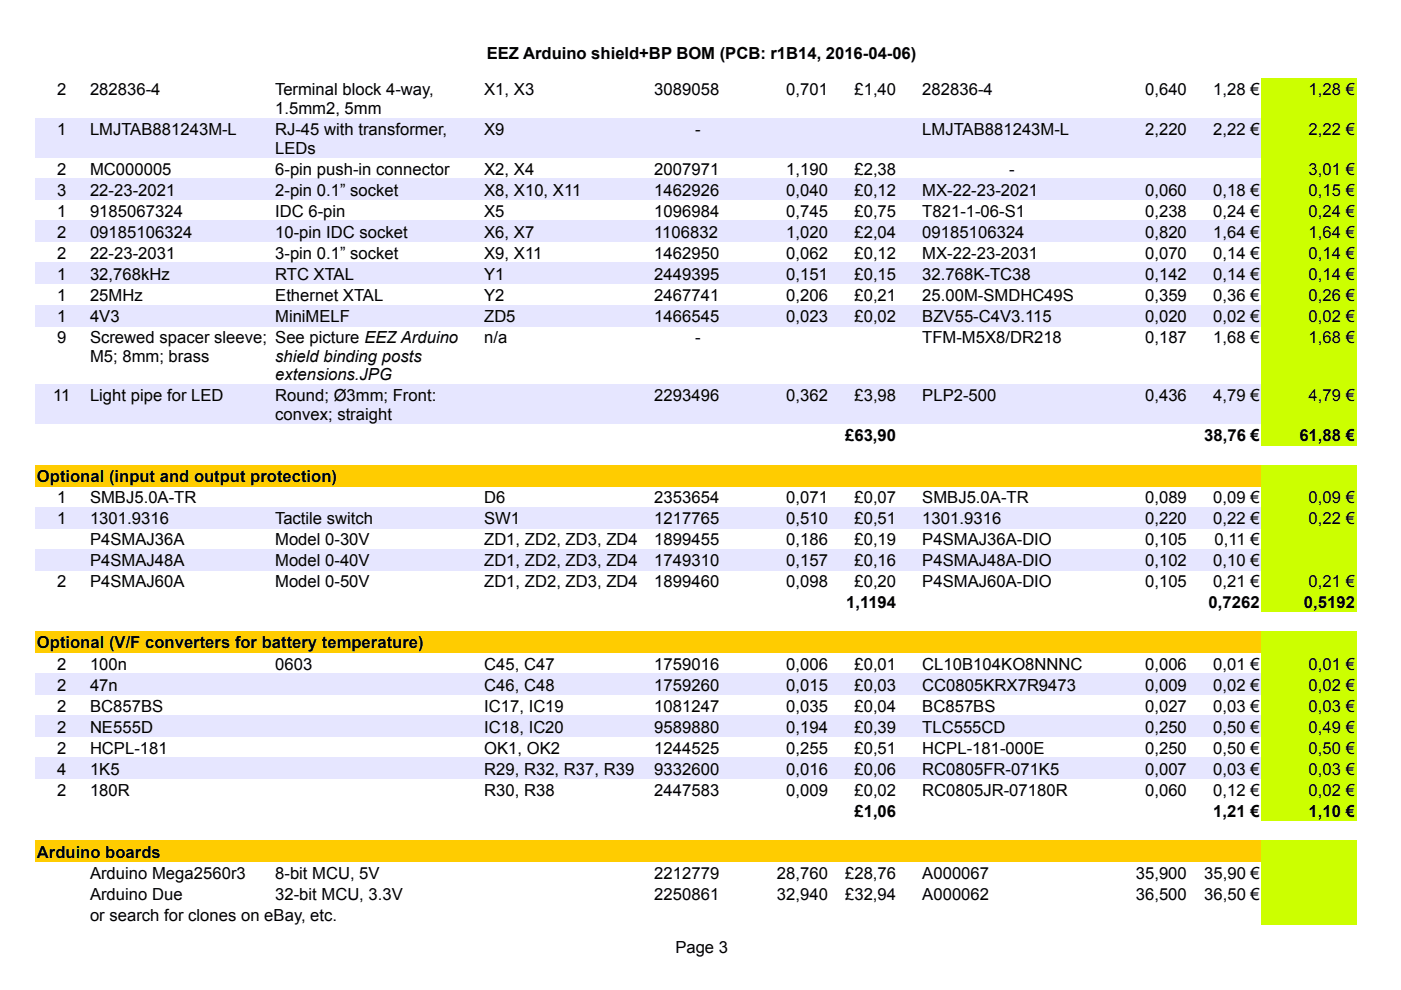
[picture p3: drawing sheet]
<svg xmlns="http://www.w3.org/2000/svg" width="297mm" height="210mm" viewBox="0 0 297 210" stroke-linecap="round" stroke-linejoin="round" font-family="sans-serif">
<defs><g id="words">
<g font-size="3.5">
<text x="103.2" y="12.5">EEZ Arduino shield+BP BOM (PCB: r1B14, 2016-04-06)</text>
<text x="12.1" y="20.2">2</text>
<text x="19.1" y="20.2">282836-4</text>
<text x="58.3" y="20.2">Terminal block 4-way,</text>
<text x="102.7" y="20.2">X1, X3</text>
<text x="138.7" y="20.2">3089058</text>
<text x="166.7" y="20.2">0,701</text>
<text x="181.2" y="20.2">£1,40</text>
<text x="195.5" y="20.2">282836-4</text>
<text x="242.8" y="20.2">0,640</text>
<text x="257.2" y="20.2">1,28 €</text>
<text x="277.5" y="20.2">1,28 €</text>
<text x="12.1" y="28.6">1</text>
<text x="19.1" y="28.6">LMJTAB881243M-L</text>
<text x="58.3" y="24.2">1.5mm2, 5mm</text>
<text x="58.3" y="28.6">RJ-45 with transformer,</text>
<text x="102.7" y="28.6">X9</text>
<text x="147.4" y="28.6">-</text>
<text x="195.5" y="28.6">LMJTAB881243M-L</text>
<text x="242.8" y="28.6">2,220</text>
<text x="257.2" y="28.6">2,22 €</text>
<text x="277.5" y="28.6">2,22 €</text>
<text x="58.3" y="32.6">LEDs</text>
<text x="12.1" y="37">2</text>
<text x="12.1" y="41.5">3</text>
<text x="19.1" y="37">MC000005</text>
<text x="19.1" y="41.5">22-23-2021</text>
<text x="58.3" y="37">6-pin push-in connector</text>
<text x="58.3" y="41.5">2-pin 0.1” socket</text>
<text x="102.7" y="37">X2, X4</text>
<text x="102.7" y="41.5">X8, X10, X11</text>
<text x="138.7" y="37">2007971</text>
<text x="138.7" y="41.5">1462926</text>
<text x="166.7" y="37">1,190</text>
<text x="166.7" y="41.5">0,040</text>
<text x="181.2" y="37">£2,38</text>
<text x="181.2" y="41.5">£0,12</text>
<text x="195.5" y="41.5">MX-22-23-2021</text>
<text x="214" y="37">-</text>
<text x="242.8" y="41.5">0,060</text>
<text x="257.2" y="41.5">0,18 €</text>
<text x="277.5" y="37">3,01 €</text>
<text x="277.5" y="41.5">0,15 €</text>
<text x="12.1" y="46">1</text>
<text x="19.1" y="46">9185067324</text>
<text x="58.3" y="46">IDC 6-pin</text>
<text x="102.7" y="46">X5</text>
<text x="138.7" y="46">1096984</text>
<text x="166.7" y="46">0,745</text>
<text x="181.2" y="46">£0,75</text>
<text x="195.5" y="46">T821-1-06-S1</text>
<text x="242.8" y="46">0,238</text>
<text x="257.2" y="46">0,24 €</text>
<text x="277.5" y="46">0,24 €</text>
<text x="12.1" y="50.4">2</text>
<text x="19.1" y="50.4">09185106324</text>
<text x="58.3" y="50.4">10-pin IDC socket</text>
<text x="102.7" y="50.4">X6, X7</text>
<text x="138.7" y="50.4">1106832</text>
<text x="166.7" y="50.4">1,020</text>
<text x="181.2" y="50.4">£2,04</text>
<text x="195.5" y="50.4">09185106324</text>
<text x="242.8" y="50.4">0,820</text>
<text x="257.2" y="50.4">1,64 €</text>
<text x="277.5" y="50.4">1,64 €</text>
<text x="12.1" y="54.9">2</text>
<text x="12.1" y="59.3">1</text>
<text x="19.1" y="54.9">22-23-2031</text>
<text x="19.1" y="59.3">32,768kHz</text>
<text x="58.3" y="54.9">3-pin 0.1” socket</text>
<text x="58.3" y="59.3">RTC XTAL</text>
<text x="102.7" y="54.9">X9, X11</text>
<text x="102.7" y="59.3">Y1</text>
<text x="138.7" y="54.9">1462950</text>
<text x="138.7" y="59.3">2449395</text>
<text x="166.7" y="54.9">0,062</text>
<text x="166.7" y="59.3">0,151</text>
<text x="181.2" y="54.9">£0,12</text>
<text x="181.2" y="59.3">£0,15</text>
<text x="195.5" y="54.9">MX-22-23-2031</text>
<text x="195.5" y="59.3">32.768K-TC38</text>
<text x="242.8" y="54.9">0,070</text>
<text x="242.8" y="59.3">0,142</text>
<text x="257.2" y="54.9">0,14 €</text>
<text x="257.2" y="59.3">0,14 €</text>
<text x="277.5" y="54.9">0,14 €</text>
<text x="277.5" y="59.3">0,14 €</text>
<text x="12.1" y="63.8">1</text>
<text x="19.1" y="63.8">25MHz</text>
<text x="58.3" y="63.8">Ethernet XTAL</text>
<text x="102.7" y="63.8">Y2</text>
<text x="138.7" y="63.8">2467741</text>
<text x="166.7" y="63.8">0,206</text>
<text x="181.2" y="63.8">£0,21</text>
<text x="195.5" y="63.8">25.00M-SMDHC49S</text>
<text x="242.8" y="63.8">0,359</text>
<text x="257.2" y="63.8">0,36 €</text>
<text x="277.5" y="63.8">0,26 €</text>
<text x="12.1" y="68.3">1</text>
<text x="19.1" y="68.3">4V3</text>
<text x="58.3" y="68.3">MiniMELF</text>
<text x="102.7" y="68.3">ZD5</text>
<text x="138.7" y="68.3">1466545</text>
<text x="166.7" y="68.3">0,023</text>
<text x="181.2" y="68.3">£0,02</text>
<text x="195.5" y="68.3">BZV55-C4V3.115</text>
<text x="242.8" y="68.3">0,020</text>
<text x="257.2" y="68.3">0,02 €</text>
<text x="277.5" y="68.3">0,02 €</text>
<text x="12.1" y="72.7">9</text>
<text x="19.1" y="72.7">Screwed spacer sleeve; See picture EEZ Arduino</text>
<text x="19.1" y="76.7">M5; 8mm; brass</text>
<text x="58.3" y="76.7">shield binding posts</text>
<text x="102.7" y="72.7">n/a</text>
<text x="147.4" y="72.7">-</text>
<text x="195.5" y="72.7">TFM-M5X8/DR218</text>
<text x="242.8" y="72.7">0,187</text>
<text x="257.2" y="72.7">1,68 €</text>
<text x="277.5" y="72.7">1,68 €</text>
<text x="58.3" y="80.6">extensions.JPG</text>
<text x="11.3" y="85.1">11</text>
<text x="19.1" y="85.1">Light pipe for LED</text>
<text x="58.3" y="85.1">Round; Ø3mm; Front:</text>
<text x="58.3" y="89">convex; straight</text>
<text x="138.7" y="85.1">2293496</text>
<text x="166.7" y="85.1">0,362</text>
<text x="181.2" y="85.1">£3,98</text>
<text x="195.5" y="85.1">PLP2-500</text>
<text x="242.8" y="85.1">0,436</text>
<text x="257.2" y="85.1">4,79 €</text>
<text x="277.5" y="85.1">4,79 €</text>
<text x="179.2" y="93.5">£63,90</text>
<text x="255.3" y="93.5">38,76 €</text>
<text x="275.5" y="93.5">61,88 €</text>
<text x="7.8" y="102.2">Optional (input and output protection)</text>
<text x="12.1" y="106.7">1</text>
<text x="19.1" y="106.7">SMBJ5.0A-TR</text>
<text x="102.7" y="106.7">D6</text>
<text x="138.7" y="106.7">2353654</text>
<text x="166.7" y="106.7">0,071</text>
<text x="181.2" y="106.7">£0,07</text>
<text x="195.5" y="106.7">SMBJ5.0A-TR</text>
<text x="242.8" y="106.7">0,089</text>
<text x="257.2" y="106.7">0,09 €</text>
<text x="277.5" y="106.7">0,09 €</text>
<text x="12.1" y="111.1">1</text>
<text x="19.1" y="111.1">1301.9316</text>
<text x="58.3" y="111.1">Tactile switch</text>
<text x="102.7" y="111.1">SW1</text>
<text x="138.7" y="111.1">1217765</text>
<text x="166.7" y="111.1">0,510</text>
<text x="181.2" y="111.1">£0,51</text>
<text x="195.5" y="111.1">1301.9316</text>
<text x="242.8" y="111.1">0,220</text>
<text x="257.2" y="111.1">0,22 €</text>
<text x="277.5" y="111.1">0,22 €</text>
<text x="19.1" y="115.6">P4SMAJ36A</text>
<text x="58.3" y="115.6">Model 0-30V</text>
<text x="102.7" y="115.6">ZD1, ZD2, ZD3, ZD4</text>
<text x="138.7" y="115.6">1899455</text>
<text x="166.7" y="115.6">0,186</text>
<text x="181.2" y="115.6">£0,19</text>
<text x="195.5" y="115.6">P4SMAJ36A-DIO</text>
<text x="242.8" y="115.6">0,105</text>
<text x="257.5" y="115.6">0,11 €</text>
<text x="12.1" y="124.5">2</text>
<text x="19.1" y="120.1">P4SMAJ48A</text>
<text x="19.1" y="124.5">P4SMAJ60A</text>
<text x="58.3" y="120.1">Model 0-40V</text>
<text x="58.3" y="124.5">Model 0-50V</text>
<text x="102.7" y="120.1">ZD1, ZD2, ZD3, ZD4</text>
<text x="102.7" y="124.5">ZD1, ZD2, ZD3, ZD4</text>
<text x="138.7" y="120.1">1749310</text>
<text x="138.7" y="124.5">1899460</text>
<text x="166.7" y="120.1">0,157</text>
<text x="166.7" y="124.5">0,098</text>
<text x="181.2" y="120.1">£0,16</text>
<text x="181.2" y="124.5">£0,20</text>
<text x="195.5" y="120.1">P4SMAJ48A-DIO</text>
<text x="195.5" y="124.5">P4SMAJ60A-DIO</text>
<text x="242.8" y="120.1">0,102</text>
<text x="242.8" y="124.5">0,105</text>
<text x="257.2" y="120.1">0,10 €</text>
<text x="257.2" y="124.5">0,21 €</text>
<text x="277.5" y="124.5">0,21 €</text>
<text x="179.4" y="129">1,1194</text>
<text x="256.3" y="129">0,7262</text>
<text x="276.5" y="129">0,5192</text>
<text x="7.8" y="137.5">Optional (V/F converters for battery temperature)</text>
<text x="12.1" y="142">2</text>
<text x="19.1" y="142">100n</text>
<text x="58.3" y="142">0603</text>
<text x="102.7" y="142">C45, C47</text>
<text x="138.7" y="142">1759016</text>
<text x="166.7" y="142">0,006</text>
<text x="181.2" y="142">£0,01</text>
<text x="195.5" y="142">CL10B104KO8NNNC</text>
<text x="242.8" y="142">0,006</text>
<text x="257.2" y="142">0,01 €</text>
<text x="277.5" y="142">0,01 €</text>
<text x="12.1" y="146.4">2</text>
<text x="19.1" y="146.4">47n</text>
<text x="102.7" y="146.4">C46, C48</text>
<text x="138.7" y="146.4">1759260</text>
<text x="166.7" y="146.4">0,015</text>
<text x="181.2" y="146.4">£0,03</text>
<text x="195.5" y="146.4">CC0805KRX7R9473</text>
<text x="242.8" y="146.4">0,009</text>
<text x="257.2" y="146.4">0,02 €</text>
<text x="277.5" y="146.4">0,02 €</text>
<text x="12.1" y="150.9">2</text>
<text x="12.1" y="155.3">2</text>
<text x="19.1" y="150.9">BC857BS</text>
<text x="19.1" y="155.3">NE555D</text>
<text x="102.7" y="150.9">IC17, IC19</text>
<text x="102.7" y="155.3">IC18, IC20</text>
<text x="138.7" y="150.9">1081247</text>
<text x="138.7" y="155.3">9589880</text>
<text x="166.7" y="150.9">0,035</text>
<text x="166.7" y="155.3">0,194</text>
<text x="181.2" y="150.9">£0,04</text>
<text x="181.2" y="155.3">£0,39</text>
<text x="195.5" y="150.9">BC857BS</text>
<text x="195.5" y="155.3">TLC555CD</text>
<text x="242.8" y="150.9">0,027</text>
<text x="242.8" y="155.3">0,250</text>
<text x="257.2" y="150.9">0,03 €</text>
<text x="257.2" y="155.3">0,50 €</text>
<text x="277.5" y="150.9">0,03 €</text>
<text x="277.5" y="155.3">0,49 €</text>
<text x="12.1" y="159.8">2</text>
<text x="19.1" y="159.8">HCPL-181</text>
<text x="102.7" y="159.8">OK1, OK2</text>
<text x="138.7" y="159.8">1244525</text>
<text x="166.7" y="159.8">0,255</text>
<text x="181.2" y="159.8">£0,51</text>
<text x="195.5" y="159.8">HCPL-181-000E</text>
<text x="242.8" y="159.8">0,250</text>
<text x="257.2" y="159.8">0,50 €</text>
<text x="277.5" y="159.8">0,50 €</text>
<text x="12.1" y="164.3">4</text>
<text x="19.1" y="164.3">1K5</text>
<text x="102.7" y="164.3">R29, R32, R37, R39</text>
<text x="138.7" y="164.3">9332600</text>
<text x="166.7" y="164.3">0,016</text>
<text x="181.2" y="164.3">£0,06</text>
<text x="195.5" y="164.3">RC0805FR-071K5</text>
<text x="242.8" y="164.3">0,007</text>
<text x="257.2" y="164.3">0,03 €</text>
<text x="277.5" y="164.3">0,03 €</text>
<text x="12.1" y="168.7">2</text>
<text x="19.1" y="168.7">180R</text>
<text x="102.7" y="168.7">R30, R38</text>
<text x="138.7" y="168.7">2447583</text>
<text x="166.7" y="168.7">0,009</text>
<text x="181.2" y="168.7">£0,02</text>
<text x="181.2" y="173.2">£1,06</text>
<text x="195.5" y="168.7">RC0805JR-07180R</text>
<text x="242.8" y="168.7">0,060</text>
<text x="257.2" y="168.7">0,12 €</text>
<text x="257.2" y="173.2">1,21 €</text>
<text x="277.5" y="168.7">0,02 €</text>
<text x="277.5" y="173.2">1,10 €</text>
<text x="7.8" y="181.9">Arduino boards</text>
<text x="19.1" y="186.3">Arduino Mega2560r3</text>
<text x="19.1" y="190.8">Arduino Due</text>
<text x="58.3" y="186.3">8-bit MCU, 5V</text>
<text x="58.3" y="190.8">32-bit MCU, 3.3V</text>
<text x="138.7" y="186.3">2212779</text>
<text x="138.7" y="190.8">2250861</text>
<text x="164.7" y="186.3">28,760</text>
<text x="164.7" y="190.8">32,940</text>
<text x="179.2" y="186.3">£28,76</text>
<text x="179.2" y="190.8">£32,94</text>
<text x="195.5" y="186.3">A000067</text>
<text x="195.5" y="190.8">A000062</text>
<text x="240.8" y="186.3">35,900</text>
<text x="240.8" y="190.8">36,500</text>
<text x="255.3" y="186.3">35,90 €</text>
<text x="255.3" y="190.8">36,50 €</text>
<text x="19.1" y="195.3">or search for clones on eBay, etc.</text>
<text x="143.2" y="202">Page 3</text>
</g>
</g></defs>
<path d="M267.5 16.6h20.2v8.4h-20.2z" fill-rule="evenodd" fill="#cf0"/>
<path d="M7.5 25h260v8.4h-260z" fill-rule="evenodd" fill="#e6e6ff"/>
<g fill="#cf0">
<path d="M267.5 25h20.2v8.4h-20.2z" fill-rule="evenodd"/>
<path d="M267.5 33.4h20.2v4.5h-20.2z" fill-rule="evenodd"/>
</g>
<path d="M7.5 37.9h260v4.5h-260z" fill-rule="evenodd" fill="#e6e6ff"/>
<g fill="#cf0">
<path d="M267.5 37.9h20.2v4.5h-20.2z" fill-rule="evenodd"/>
<path d="M267.5 42.3h20.2v4.5h-20.2z" fill-rule="evenodd"/>
</g>
<path d="M7.5 46.8h260v4.5h-260z" fill-rule="evenodd" fill="#e6e6ff"/>
<g fill="#cf0">
<path d="M267.5 46.8h20.2v4.5h-20.2z" fill-rule="evenodd"/>
<path d="M267.5 51.3h20.2v4.4h-20.2z" fill-rule="evenodd"/>
</g>
<path d="M7.5 55.7h260v4.5h-260z" fill-rule="evenodd" fill="#e6e6ff"/>
<g fill="#cf0">
<path d="M267.5 55.7h20.2v4.5h-20.2z" fill-rule="evenodd"/>
<path d="M267.5 60.2h20.2v4.5h-20.2z" fill-rule="evenodd"/>
</g>
<path d="M7.5 64.7h260v4.4h-260z" fill-rule="evenodd" fill="#e6e6ff"/>
<g fill="#cf0">
<path d="M267.5 64.7h20.2v4.4h-20.2z" fill-rule="evenodd"/>
<path d="M267.5 69.1h20.2v12.4h-20.2z" fill-rule="evenodd"/>
</g>
<path d="M7.5 81.5h260v8.4h-260z" fill-rule="evenodd" fill="#e6e6ff"/>
<g fill="#cf0">
<path d="M267.5 81.5h20.2v8.4h-20.2z" fill-rule="evenodd"/>
<path d="M267.5 89.9h20.2v4.5h-20.2z" fill-rule="evenodd"/>
</g>
<path d="M7.5 98.6h260v4.5h-260z" fill-rule="evenodd" fill="#fc0"/>
<g fill="#cf0">
<path d="M267.5 98.6h20.2v4.5h-20.2z" fill-rule="evenodd"/>
<path d="M267.5 103h20.2v4.5h-20.2z" fill-rule="evenodd"/>
</g>
<path d="M7.5 107.5h260v4.5h-260z" fill-rule="evenodd" fill="#e6e6ff"/>
<g fill="#cf0">
<path d="M267.5 107.5h20.2v4.5h-20.2z" fill-rule="evenodd"/>
<path d="M267.5 112h20.2v4.5h-20.2z" fill-rule="evenodd"/>
</g>
<path d="M7.5 116.5h260v4.4h-260z" fill-rule="evenodd" fill="#e6e6ff"/>
<g fill="#cf0">
<path d="M267.5 116.5h20.2v4.4h-20.2z" fill-rule="evenodd"/>
<path d="M267.5 120.9h20.2v8.7h-20.2z" fill-rule="evenodd"/>
</g>
<path d="M7.5 133.9h260v4.5h-260z" fill-rule="evenodd" fill="#fc0"/>
<g fill="#cf0">
<path d="M267.5 133.9h20.2v4.5h-20.2z" fill-rule="evenodd"/>
<path d="M267.5 138.3h20.2v4.5h-20.2z" fill-rule="evenodd"/>
</g>
<path d="M7.5 142.8h260v4.5h-260z" fill-rule="evenodd" fill="#e6e6ff"/>
<g fill="#cf0">
<path d="M267.5 142.8h20.2v4.5h-20.2z" fill-rule="evenodd"/>
<path d="M267.5 147.2h20.2v4.5h-20.2z" fill-rule="evenodd"/>
</g>
<path d="M7.5 151.7h260v4.5h-260z" fill-rule="evenodd" fill="#e6e6ff"/>
<g fill="#cf0">
<path d="M267.5 151.7h20.2v4.5h-20.2z" fill-rule="evenodd"/>
<path d="M267.5 156.2h20.2v4.5h-20.2z" fill-rule="evenodd"/>
</g>
<path d="M7.5 160.7h260v4.4h-260z" fill-rule="evenodd" fill="#e6e6ff"/>
<g fill="#cf0">
<path d="M267.5 160.7h20.2v4.4h-20.2z" fill-rule="evenodd"/>
<path d="M267.5 165.1h20.2v8.9h-20.2z" fill-rule="evenodd"/>
</g>
<path d="M7.5 178.3h260v4.5h-260z" fill-rule="evenodd" fill="#fc0"/>
<g fill="#cf0">
<path d="M267.5 178.3h20.2v4.5h-20.2z" fill-rule="evenodd"/>
<path d="M267.5 182.7h20.2v13.4h-20.2z" fill-rule="evenodd"/>
</g>
<use href="#words"/>
</svg>
